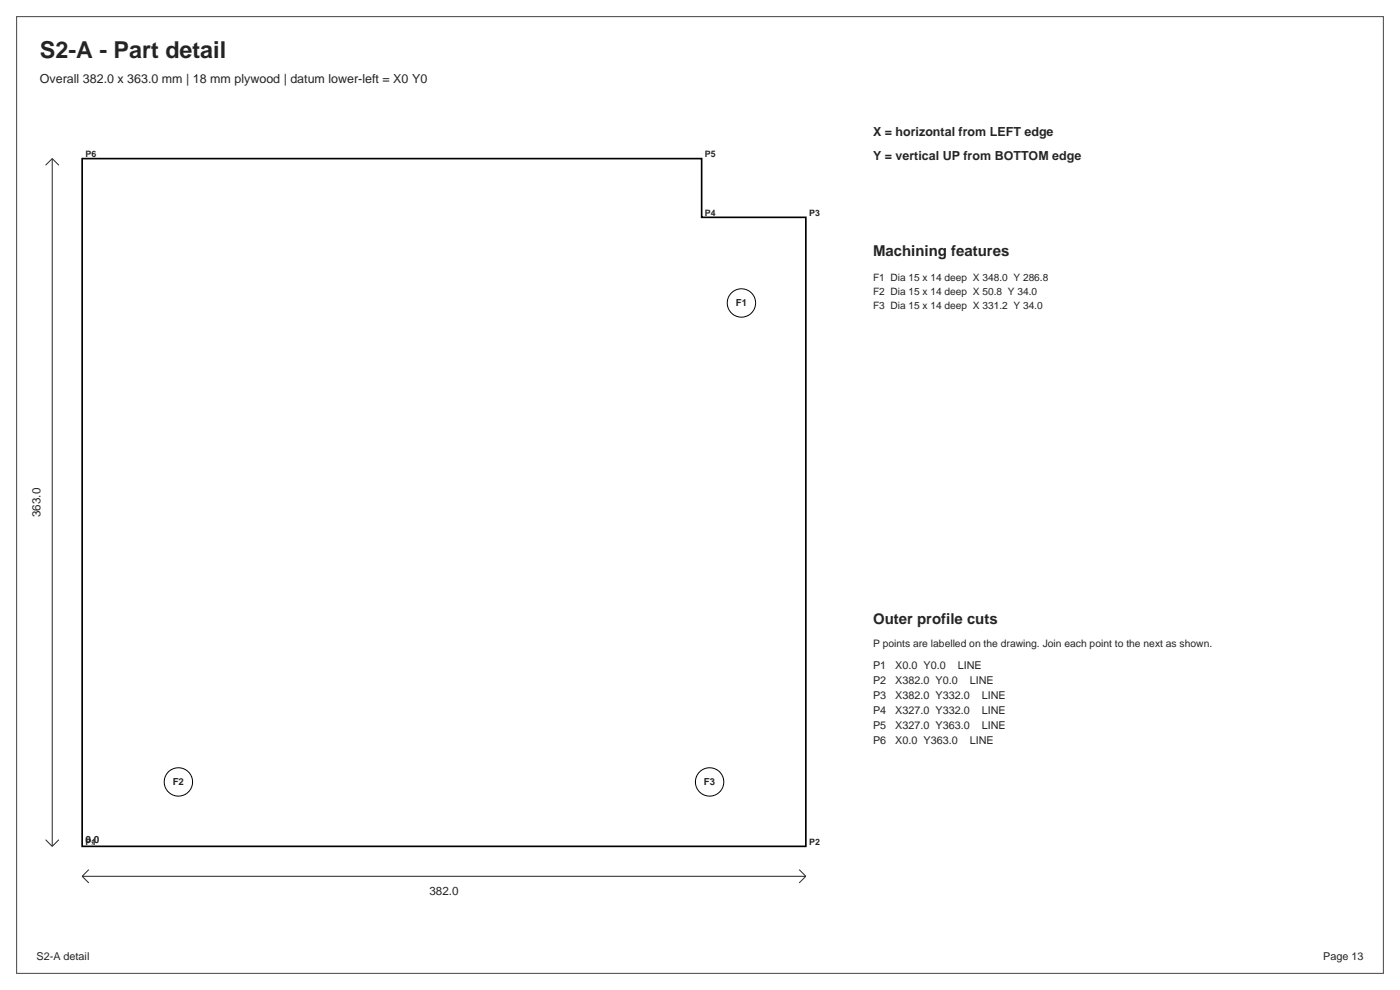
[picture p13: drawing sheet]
<svg xmlns="http://www.w3.org/2000/svg" width="297mm" height="210mm" viewBox="0 0 297 210" stroke-linecap="round" stroke-linejoin="round" font-family="sans-serif">
<defs><g id="words">
<text font-size="4.9" fill="#212529" x="8.5" y="12.3">S2-A - Part detail</text>
<g font-size="3.2" fill="#212529">
<text x="185.2" y="54.3">Machining features</text>
<text x="185.2" y="132.4">Outer profile cuts</text>
</g>
<g font-size="2.6" fill="#212529">
<text x="8.5" y="17.6">Overall 382.0 x 363.0 mm | 18 mm plywood | datum lower-left = X0 Y0</text>
<text x="185.2" y="28.9">X = horizontal from LEFT edge</text>
<text x="185.2" y="33.9">Y = vertical UP from BOTTOM edge</text>
</g>
<g font-size="2.5" fill="#212529">
<text x="8.6" y="109.7" transform="rotate(-90 8.6 109.7)">363.0</text>
<text x="91.1" y="189.8">382.0</text>
</g>
<g font-size="2.3" fill="#212529">
<text x="185.2" y="141.9">P1</text>
<text x="189.9" y="141.9">X0.0 Y0.0</text>
<text x="203.2" y="141.9">LINE</text>
<text x="185.2" y="145.1">P2</text>
<text x="185.2" y="148.3">P3</text>
<text x="189.9" y="145.1">X382.0 Y0.0</text>
<text x="189.9" y="148.3">X382.0 Y332.0</text>
<text x="205.7" y="145.1">LINE</text>
<text x="208.3" y="148.3">LINE</text>
<text x="185.2" y="151.4">P4</text>
<text x="185.2" y="154.6">P5</text>
<text x="189.9" y="151.4">X327.0 Y332.0</text>
<text x="189.9" y="154.6">X327.0 Y363.0</text>
<text x="208.3" y="151.4">LINE</text>
<text x="208.3" y="154.6">LINE</text>
<text x="185.2" y="157.8">P6</text>
<text x="189.9" y="157.8">X0.0 Y363.0</text>
<text x="205.7" y="157.8">LINE</text>
<text x="7.8" y="203.6">S2-A detail</text>
<text x="280.7" y="203.6">Page 13</text>
</g>
<g font-size="2.2" fill="#212529">
<text x="185.2" y="59.6">F1 Dia 15 x 14 deep X 348.0 Y 286.8</text>
<text x="185.2" y="62.6">F2 Dia 15 x 14 deep X 50.8 Y 34.0</text>
<text x="185.2" y="65.6">F3 Dia 15 x 14 deep X 331.2 Y 34.0</text>
<text x="185.2" y="137.3">P points are labelled on the drawing. Join each point to the next as shown.</text>
</g>
<text font-size="2.1" fill="#212529" x="18.1" y="178.8">0,0</text>
<g font-size="2" fill="#212529">
<text x="156.1" y="65">F1</text>
<text x="36.7" y="166.6">F2</text>
<text x="149.3" y="166.6">F3</text>
</g>
<g font-size="1.9" fill="#212529">
<text x="18.1" y="33.3">P6</text>
<text x="149.6" y="33.3">P5</text>
<text x="149.6" y="45.7">P4</text>
<text x="171.7" y="45.7">P3</text>
<text x="18.1" y="179.2">P1</text>
<text x="171.7" y="179.2">P2</text>
</g>
</g></defs>
<path d="M17.4 33.6h131.4v12.5h22.2v133.4h-153.6z" fill="none" stroke="#000" stroke-width=".35"/>
<g fill="none" stroke="#000" stroke-width=".21">
<circle cx="157.3" cy="64.3" r="3"/>
<circle cx="37.8" cy="165.9" r="3"/>
<circle cx="150.5" cy="165.9" r="3"/>
</g>
<path d="M11.1 33.6v145.9M11.1 33.6l-1.4 1.5M11.1 33.6l1.4 1.5M9.7 178.1l1.4 1.4M12.5 178.1l-1.4 1.4M17.4 185.9h153.6M17.4 185.9l1.4 1.4M18.8 184.5l-1.4 1.4M169.5 184.5l1.5 1.4M171 185.9l-1.5 1.4" fill="none" stroke="#212529" stroke-width=".21"/>
<path d="M3.5 3.5h290v203h-290z" fill="none" stroke="#444" stroke-width=".21"/>
<use href="#words"/>
</svg>
